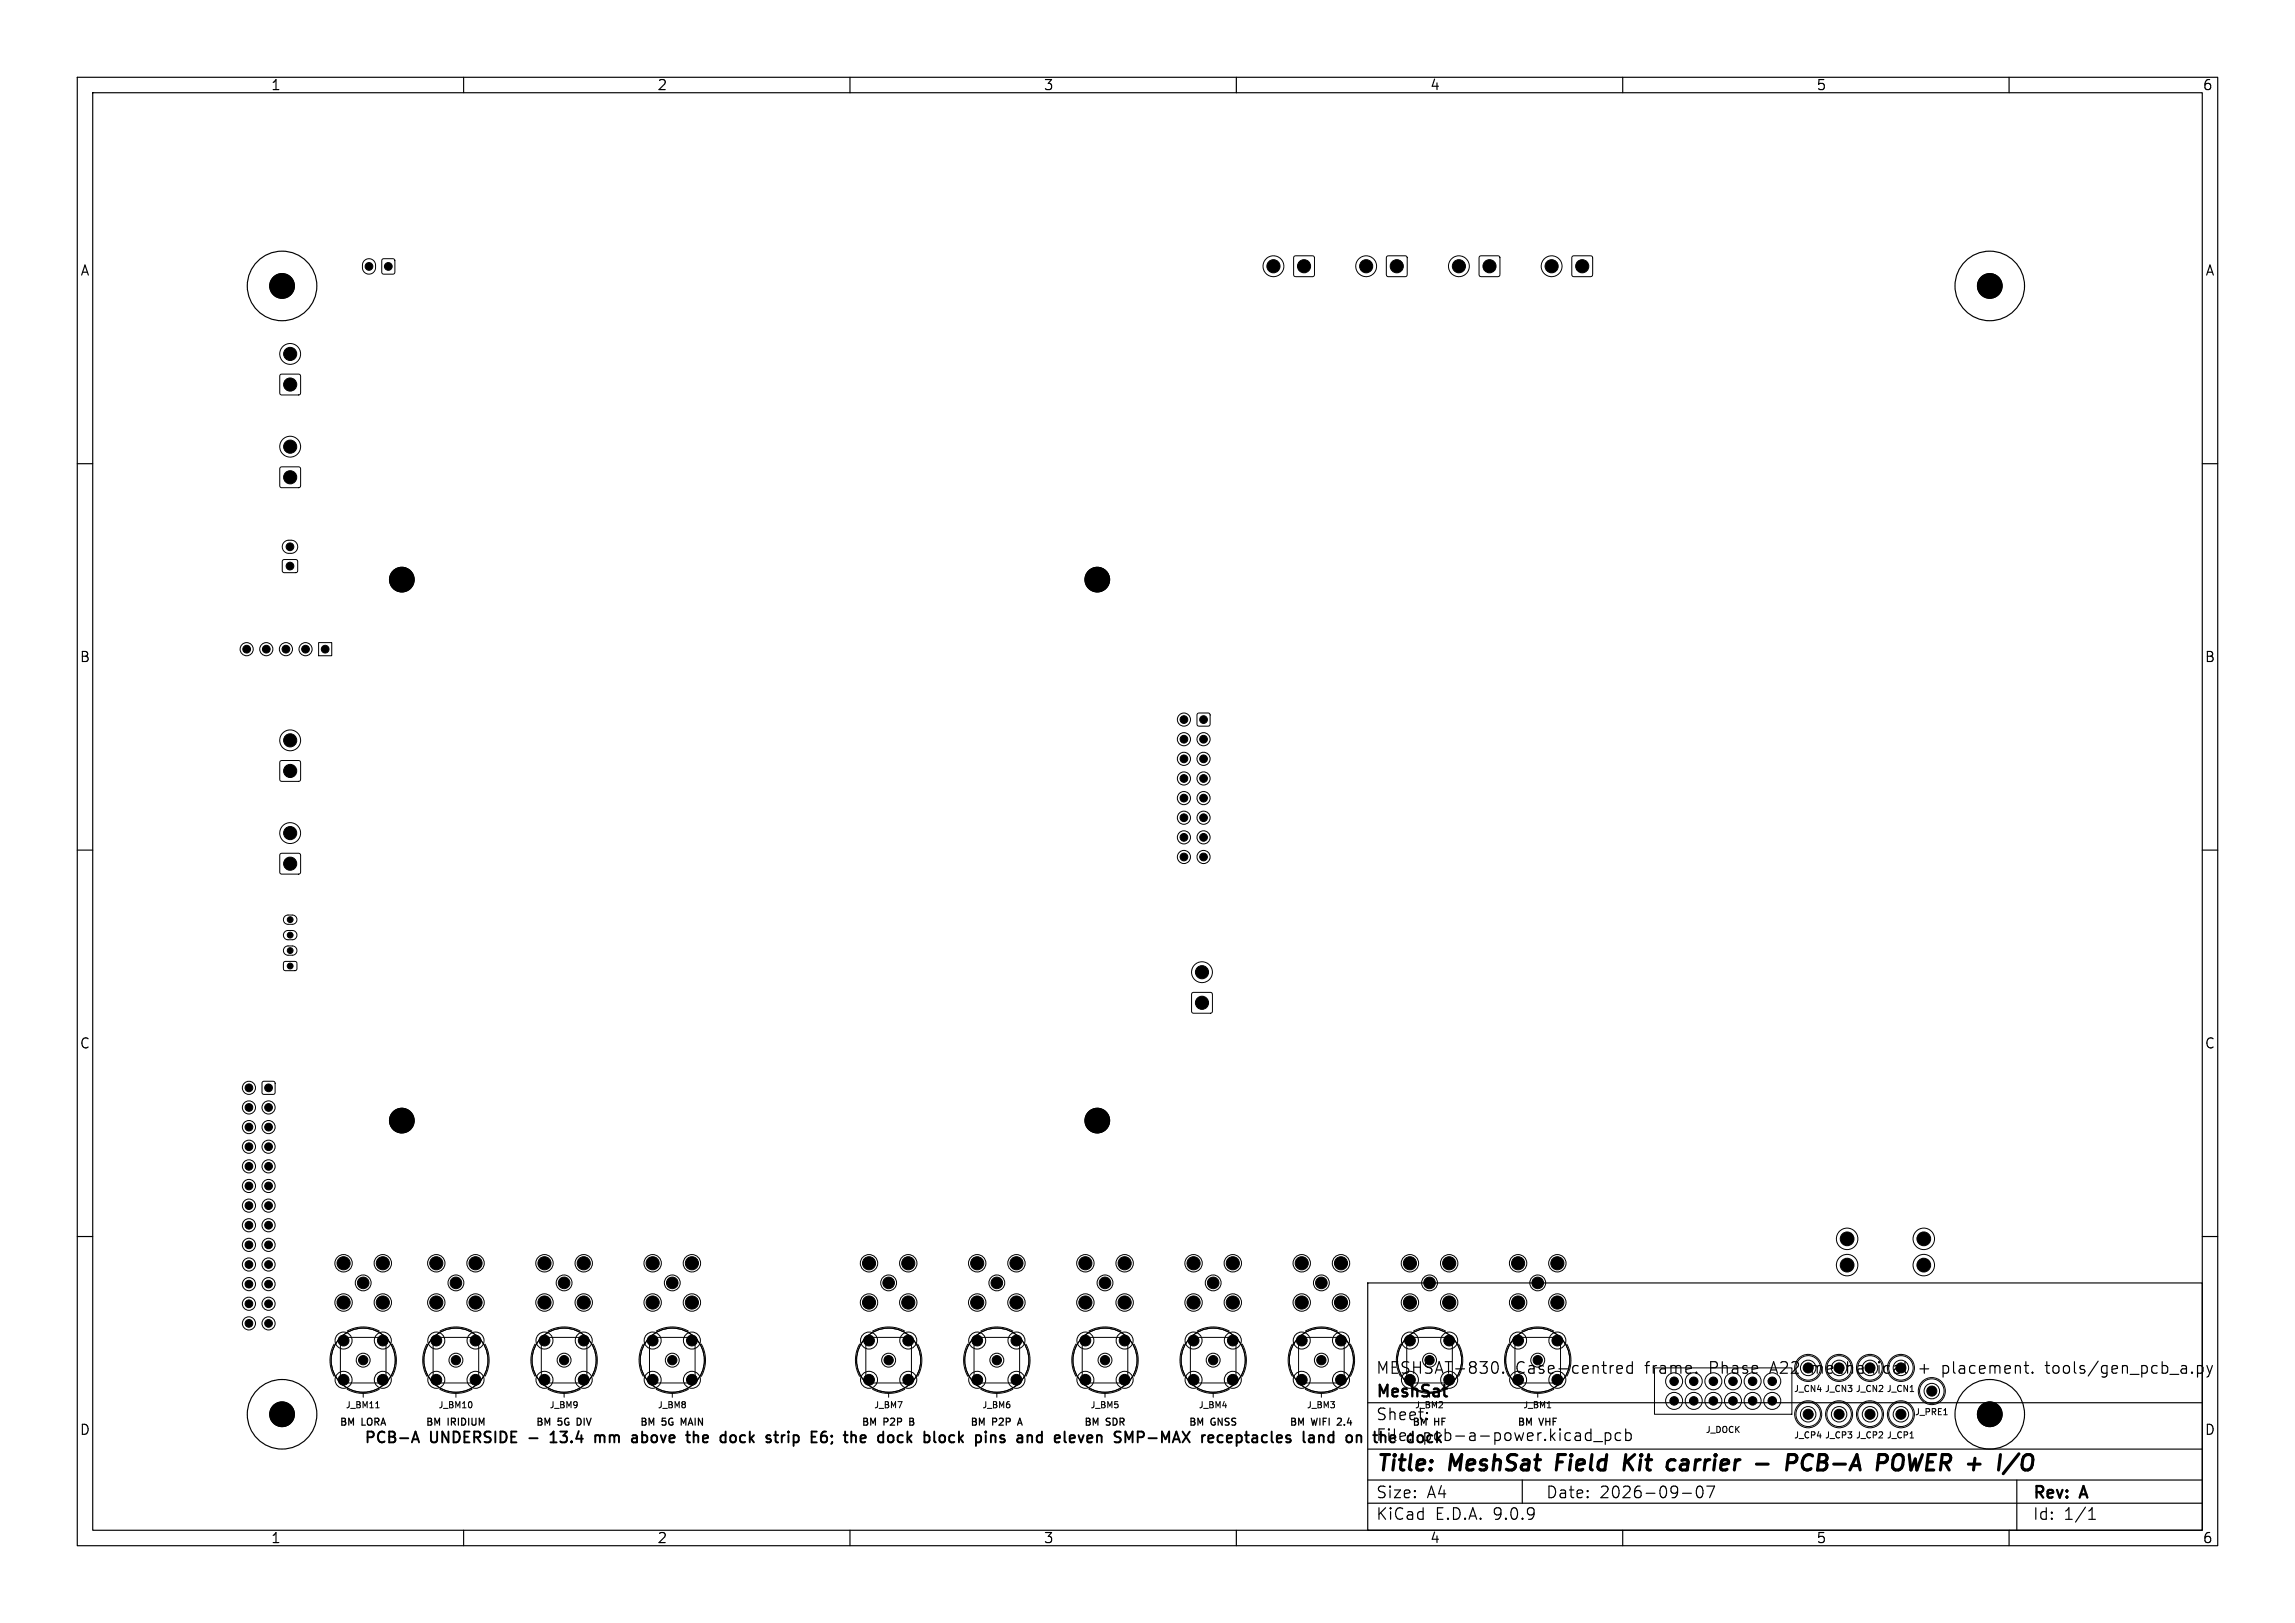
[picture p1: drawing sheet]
<svg xmlns="http://www.w3.org/2000/svg" width="297mm" height="210mm" viewBox="0 0 297 210" stroke-linecap="round" stroke-linejoin="round" font-family="sans-serif">
<defs><g id="words">
<g font-size="2.8">
<text x="178" y="190.9">Title:</text>
<text x="187.7" y="190.9">MeshSat</text>
<text x="202.3" y="190.9">Field</text>
<text x="211.8" y="190.9">Kit</text>
<text x="218.2" y="190.9">carrier</text>
<text x="230.5" y="190.9">-</text>
<text x="235.3" y="190.9">PCB-A</text>
<text x="247.8" y="190.9">POWER +</text>
</g>
<g font-size="2.1">
<text x="178" y="178">MESHSAT-830.</text>
<text x="196.1" y="178">Case-centred</text>
<text x="212.9" y="178">frame.</text>
<text x="221.4" y="178">Phase</text>
<text x="229.4" y="178">A22</text>
<text x="234.8" y="178">mechanical</text>
<text x="248.9" y="178">+</text>
<text x="252.1" y="178">placement.</text>
<text x="265.6" y="178">tools/gen_pcb_a.py</text>
<text x="178" y="184">Sheet:</text>
<text x="178" y="181.2">MeshSat</text>
<text x="178" y="186.7">File: onpcb-a-power.kicad_pcb</text>
<text x="178" y="196.9">KiCad</text>
<text x="178" y="194.1">Size:</text>
<text x="184.7" y="194.1">A4</text>
<text x="185.7" y="196.9">E.D.A.</text>
<text x="193.3" y="196.9">9.0.9</text>
<text x="200" y="194.1">Date:</text>
<text x="207" y="194.1">2026-09-07</text>
<text x="263" y="194.3">Rev:</text>
<text x="263" y="196.9">Id:</text>
<text x="267.1" y="196.9">1/1</text>
<text x="269.4" y="194.3">A</text>
</g>
<g font-size="1.9">
<text x="47" y="187.1">PCB-A</text>
<text x="55.7" y="187.1">UNDERSIDE</text>
<text x="68.9" y="187.1">-</text>
<text x="72.1" y="187.1">13.4</text>
<text x="78.3" y="187.1">mm</text>
<text x="83.6" y="187.1">above</text>
<text x="91.2" y="187.1">the</text>
<text x="96" y="187.1">dock</text>
<text x="102.4" y="187.1">strip</text>
<text x="108.7" y="187.1">E6;</text>
<text x="113.5" y="187.1">the</text>
<text x="118.3" y="187.1">dock</text>
<text x="124.7" y="187.1">block</text>
<text x="131.8" y="187.1">pins</text>
<text x="137.7" y="187.1">and</text>
<text x="143.1" y="187.1">eleven</text>
<text x="151.3" y="187.1">SMP-MAX</text>
<text x="163" y="187.1">receptacles</text>
<text x="176.6" y="187.1">land</text>
<text x="186.7" y="187.1">the</text>
<text x="191.5" y="187.1">dock</text>
</g>
<g font-size="1.8">
<text x="35" y="11.9">1</text>
<text x="85" y="11.9">2</text>
<text x="135" y="11.9">3</text>
<text x="185" y="11.9">4</text>
<text x="235" y="11.9">5</text>
<text x="285" y="11.9">6</text>
<text x="10.3" y="35.9">A</text>
<text x="285.4" y="35.9">A</text>
<text x="10.3" y="85.9">B</text>
<text x="285.3" y="85.9">B</text>
<text x="10.3" y="135.9">C</text>
<text x="285.3" y="135.9">C</text>
<text x="10.3" y="185.9">D</text>
<text x="285.3" y="185.9">D</text>
<text x="35" y="199.9">1</text>
<text x="85" y="199.9">2</text>
<text x="135" y="199.9">3</text>
<text x="185" y="199.9">4</text>
<text x="235" y="199.9">5</text>
<text x="285" y="199.9">6</text>
</g>
<g font-size="1.3">
<text x="43.9" y="184.7">BM</text>
<text x="46.8" y="184.7">LORA</text>
<text x="55" y="184.7">BM</text>
<text x="57.9" y="184.7">IRIDIUM</text>
<text x="69.3" y="184.7">BM</text>
<text x="72.2" y="184.7">5G</text>
<text x="74.9" y="184.7">DIV</text>
<text x="82.7" y="184.7">BM</text>
<text x="85.7" y="184.7">5G</text>
<text x="88.4" y="184.7">MAIN</text>
<text x="111.4" y="184.7">BM</text>
<text x="114.3" y="184.7">P2P</text>
<text x="118" y="184.7">B</text>
<text x="125.5" y="184.7">BM</text>
<text x="128.4" y="184.7">P2P</text>
<text x="132" y="184.7">A</text>
<text x="140.2" y="184.7">BM</text>
<text x="143.1" y="184.7">SDR</text>
<text x="153.8" y="184.7">BM</text>
<text x="156.7" y="184.7">GNSS</text>
<text x="166.8" y="184.7">BM</text>
<text x="169.7" y="184.7">WIFI</text>
<text x="173.4" y="184.7">2.4</text>
<text x="182.7" y="184.7">BM</text>
<text x="185.6" y="184.7">HF</text>
<text x="196.3" y="184.7">BM</text>
<text x="199.2" y="184.7">VHF</text>
</g>
<g font-size="1.1">
<text x="44.7" y="182.4">J_BM11</text>
<text x="56.7" y="182.4">J_BM10</text>
<text x="71.1" y="182.4">J_BM9</text>
<text x="85.1" y="182.4">J_BM8</text>
<text x="113.1" y="182.4">J_BM7</text>
<text x="127.1" y="182.4">J_BM6</text>
<text x="141.1" y="182.4">J_BM5</text>
<text x="155.1" y="182.4">J_BM4</text>
<text x="169.1" y="182.4">J_BM3</text>
<text x="183.1" y="182.4">J_BM2</text>
<text x="197.1" y="182.4">J_BM1</text>
<text x="220.7" y="185.6">J_DOCK</text>
<text x="232.1" y="180.3">J_CN4 J_CN3 J_CN2 J_CN1</text>
<text x="247.7" y="183.3">J_PRE1</text>
<text x="232.1" y="186.3">J_CP4 J_CP3 J_CP2 J_CP1</text>
</g>
</g></defs>
<g fill="none" stroke="#000" stroke-width=".15">
<path d="M10 10h277v190h-277zM12 12h273v186h-273zM60 10v2M110 10v2M160 10v2M210 10v2M260 10v2M10 60h2M285 60h2M10 110h2M285 110h2M10 160h2"/>
<path d="M177 166h108v32h-108zM193.4 176.2a.38 .38 0 0 1 .4 .3 .77 .77 0 0 1-.4 1.2M194.5 177.6h.1l-.1 .1M194.5 177.6v.1M209.2 177.2l.8-.1-.1-.3-.4-.1-.3 .2 .1 .7 .2 .1 .4-.1M211.2 176.8l-.4-.1-.3 .3v.4l.2 .2 .1 .1 .4-.1M211.2 176.2v1.5M219.5 177.6v.1M219.5 177.6h.1l-.1 .1M246.5 176.2v1.3l.2 .2M263 177.6h.1l-.1 .1M263 177.6v.1"/>
<path d="M264.7 176.7h.5M264.9 176.2l.1 1.4M284.4 176.8l.4-.1 .3 .3v.4l-.1 .2-.2 .1-.4-.1M285 160h2M285.6 176.7l.4 1M286 177.7l-.2 .4-.2 .1M286.3 176.7l-.3 1M60 198v2M110 198v2M160 198v2M177 194.5h108M177 191.5h108"/>
<path d="M177 187.5h108M177 181.5h108M197 191.5v3M206.2 186.5h1.2M207.7 185.4v1.5M207.7 185.5l.5-.1 .3 .3v.4l-.2 .2-.1 .1-.5-.1M209.7 185.5l-.4-.1-.3 .3v.4l.2 .2 .1 .1 .4-.1M210 198v2M210.4 185.5l.4-.1 .3 .3v.4l-.1 .2-.2 .1-.4-.1M210.4 184.9v1.5M217.7 193.2h1.2M219.7 192.4a.36 .36 0 0 1 .6 .2 .77 .77 0 0 1-.4 1.2 1 1 0 0 1-.2-1.4z"/>
<path d="M220.9 192.3h1l-.7 1.5M260 198v2M261 191.5v6.5M270.3 196.6h.9M270.3 195.5l.4-.4v1.5"/>
<circle cx="36.5" cy="37" r="4.5"/>
<circle cx="257.5" cy="37" r="4.5"/>
<circle cx="36.5" cy="183" r="4.5"/>
<circle cx="257.5" cy="183" r="4.5"/>
</g>
<path d="M201.6 188.2l-.2 2M210.4 188.2l-.2 2M210.6 189.1l.7 1.1M211.6 188.2l-1.3 1.2M216.6 188.9l.2 .1M217.6 189.5l-.1 .2v.4M227.3 189.4h1.5M232.4 189.1a.51 .51 0 0 0-.2-.9h-.7l-.3 2M234.6 188.4a.73 .73 0 0 0-1.2 .3 .97 .97 0 0 0 .4 1.5l.6-.2M245 188.9a.71 .71 0 0 1 .5-.7 .71 .71 0 0 1 .8 .3 1.66 1.66 0 0 1-.4 1.6l-.6 .1-.3-.3M262.9 188.3a1.5 1.5 0 0 1 0 1.6" fill="none" stroke="#000" stroke-width=".4"/>
<g fill="none" stroke="#000" stroke-width=".13">
<path d="M47.2 33.7a.85 .85 0 0 1 .9-.2 .85 .85 0 0 1 .5 .8v.3a.85 .85 0 0 1-.8 .9 .85 .85 0 0 1-.9-.9v-.5zM49.5 33.5h.2h1.3l.1 .2v1.5l-.1 .2-.1 .1-1.4-.1-.1-.2v-1.5zM167.5 33.2l.2-.1h2.2l.1 .1 .1 .2v2.2l-.1 .1-.1 .1h-2.2l-.2-.1-.1-.1v-2.2zM179.5 33.2l.2-.1h2.2l.1 .1 .1 .2v2.2l-.1 .1-.1 .1h-2.2l-.2-.1-.1-.1v-2.2zM191.5 33.2l.2-.1h2.2l.1 .1 .1 .2v2.2l-.1 .1-.1 .1h-2.2l-.2-.1-.1-.1v-2.2zM203.5 33.2l.2-.1h2.2l.1 .1 .1 .2v2.2l-.1 .1-.1 .1h-2.2l-.2-.1-.1-.1v-2.2zM36.3 48.5l.2-.1h2.2l.1 .1 .1 .2v2.2l-.1 .1-.1 .1h-2.2l-.2-.1-.1-.1v-2.2zM36.3 60.5l.2-.1h2.2l.1 .1 .1 .2v2.2l-.1 .1-.1 .1h-2.2l-.2-.1-.1-.1v-2.2zM36.6 72.5l.2-.1h1.5l.2 .1v.2v1.3l-.2 .1h-1.5l-.2-.1-.1-.1zM36.8 70.1l.4-.2h.5a.85 .85 0 0 1 .8 .9 .85 .85 0 0 1-.8 .8h-.3a.85 .85 0 0 1-.8-.5 .85 .85 0 0 1 .2-1zM36.3 98.5l.2-.1h2.2l.1 .1 .1 .2v2.2l-.1 .1-.1 .1h-2.2l-.2-.1-.1-.1v-2.2zM41.2 83.2h1.7v1.7h-1.7z"/>
<path d="M155 92.3h.2h1.3l.1 .2-.1 1.4-.1 .1-1.4-.1-.1-.2zM36.3 110.5l.2-.1h2.2l.1 .1 .1 .2v2.2l-.1 .1-.1 .1h-2.2l-.2-.1-.1-.1v-2.2zM36.9 118.6l.3-.2h.6a.6 .6 0 0 1 .6 .6 .6 .6 0 0 1-.6 .6h-.5a.6 .6 0 0 1-.6-.4 .6 .6 0 0 1 .2-.6zM34 140l.2-.1 1.3 .1 .1 .2-.1 1.3-.1 .1-1.4-.1-.1-.1zM36.8 124.5l.1-.1h1.4l.1 .3v.7l-.2 .2h-1.4l-.1-.2zM36.9 122.6l.3-.2h.6a.6 .6 0 0 1 .6 .6 .6 .6 0 0 1-.6 .6h-.5a.6 .6 0 0 1-.6-.4 .6 .6 0 0 1 .2-.6zM36.9 120.6l.3-.2h.6a.6 .6 0 0 1 .6 .6 .6 .6 0 0 1-.6 .6h-.5a.6 .6 0 0 1-.6-.4 .6 .6 0 0 1 .2-.6zM154.3 128.5l.2-.1h2.2l.1 .1 .1 .2v2.2l-.1 .1-.1 .1h-2.2l-.2-.1-.1-.1v-2.2zM43.2 173.9a4.3 4.3 0 0 0 0 4.2M44.1 173.1h5.9v5.9h-5.9zM44.1 173.1h.8v.8h-.8zM44.1 178.1h.8v.8h-.8z"/>
<path d="M44.9 172.2a4.3 4.3 0 0 1 4.2 0M44.9 179.8a4.3 4.3 0 0 0 4.2 0M49.1 173.1h.8v.8h-.8zM49.1 178.1h.8v.8h-.8zM50.8 173.9a4.3 4.3 0 0 1 0 4.2M55.2 173.9a4.3 4.3 0 0 0 0 4.2M56.1 173.1h5.9v5.9h-5.9zM56.1 173.1h.8v.8h-.8zM56.1 178.1h.8v.8h-.8zM56.9 172.2a4.3 4.3 0 0 1 4.2 0M56.9 179.8a4.3 4.3 0 0 0 4.2 0M61.1 173.1h.8v.8h-.8z"/>
<path d="M61.1 178.1h.8v.8h-.8zM62.8 173.9a4.3 4.3 0 0 1 0 4.2M69.2 173.9a4.3 4.3 0 0 0 0 4.2M70.1 173.1h5.9v5.9h-5.9zM70.1 173.1h.8v.8h-.8zM70.1 178.1h.8v.8h-.8zM70.9 172.2a4.3 4.3 0 0 1 4.2 0M70.9 179.8a4.3 4.3 0 0 0 4.2 0M75.1 173.1h.8v.8h-.8zM75.1 178.1h.8v.8h-.8zM76.8 173.9a4.3 4.3 0 0 1 0 4.2M83.2 173.9a4.3 4.3 0 0 0 0 4.2"/>
<path d="M84.1 173.1h5.9v5.9h-5.9zM84.1 173.1h.8v.8h-.8zM84.1 178.1h.8v.8h-.8zM84.9 172.2a4.3 4.3 0 0 1 4.2 0M84.9 179.8a4.3 4.3 0 0 0 4.2 0M89.1 173.1h.8v.8h-.8zM89.1 178.1h.8v.8h-.8zM90.8 173.9a4.3 4.3 0 0 1 0 4.2M111.2 173.9a4.3 4.3 0 0 0 0 4.2M112.1 173.1h5.9v5.9h-5.9zM112.1 173.1h.8v.8h-.8zM112.1 178.1h.8v.8h-.8z"/>
<path d="M112.9 172.2a4.3 4.3 0 0 1 4.2 0M112.9 179.8a4.3 4.3 0 0 0 4.2 0M117.1 173.1h.8v.8h-.8zM117.1 178.1h.8v.8h-.8zM118.8 173.9a4.3 4.3 0 0 1 0 4.2M125.2 173.9a4.3 4.3 0 0 0 0 4.2M126.1 173.1h5.9v5.9h-5.9zM126.1 173.1h.8v.8h-.8zM126.1 178.1h.8v.8h-.8zM126.9 172.2a4.3 4.3 0 0 1 4.2 0M126.9 179.8a4.3 4.3 0 0 0 4.2 0M131.1 173.1h.8v.8h-.8z"/>
<path d="M131.1 178.1h.8v.8h-.8zM132.8 173.9a4.3 4.3 0 0 1 0 4.2M139.2 173.9a4.3 4.3 0 0 0 0 4.2M140.1 173.1h5.9v5.9h-5.9zM140.1 173.1h.8v.8h-.8zM140.1 178.1h.8v.8h-.8zM140.9 172.2a4.3 4.3 0 0 1 4.2 0M140.9 179.8a4.3 4.3 0 0 0 4.2 0M145.1 173.1h.8v.8h-.8zM145.1 178.1h.8v.8h-.8zM146.8 173.9a4.3 4.3 0 0 1 0 4.2M153.2 173.9a4.3 4.3 0 0 0 0 4.2"/>
<path d="M154.1 173.1h5.9v5.9h-5.9zM154.1 173.1h.8v.8h-.8zM154.1 178.1h.8v.8h-.8zM154.9 172.2a4.3 4.3 0 0 1 4.2 0M154.9 179.8a4.3 4.3 0 0 0 4.2 0M159.1 173.1h.8v.8h-.8zM159.1 178.1h.8v.8h-.8zM160.8 173.9a4.3 4.3 0 0 1 0 4.2M167.2 173.9a4.3 4.3 0 0 0 0 4.2M168.1 173.1h5.9v5.9h-5.9zM168.1 173.1h.8v.8h-.8zM168.1 178.1h.8v.8h-.8z"/>
<path d="M168.9 172.2a4.3 4.3 0 0 1 4.2 0M168.9 179.8a4.3 4.3 0 0 0 4.2 0M173.1 173.1h.8v.8h-.8zM173.1 178.1h.8v.8h-.8zM174.8 173.9a4.3 4.3 0 0 1 0 4.2M181.2 173.9a4.3 4.3 0 0 0 0 4.2M182.1 173.1h5.9v5.9h-5.9zM182.1 173.1h.8v.8h-.8zM182.1 178.1h.8v.8h-.8zM182.9 172.2a4.3 4.3 0 0 1 4.2 0M182.9 179.8a4.3 4.3 0 0 0 4.2 0M187.1 173.1h.8v.8h-.8z"/>
<path d="M187.1 178.1h.8v.8h-.8zM188.8 173.9a4.3 4.3 0 0 1 0 4.2M195.2 173.9a4.3 4.3 0 0 0 0 4.2M196.1 173.1h5.9v5.9h-5.9zM196.1 173.1h.8v.8h-.8zM196.1 178.1h.8v.8h-.8zM196.9 172.2a4.3 4.3 0 0 1 4.2 0M196.9 179.8a4.3 4.3 0 0 0 4.2 0M201.1 173.1h.8v.8h-.8zM201.1 178.1h.8v.8h-.8zM202.8 173.9a4.3 4.3 0 0 1 0 4.2M214.1 177h17.8v6h-17.8z"/>
<path d="M47 180.3v.5M48.6 182.2h.5M59 180.3v.5M73 180.3v.5M87 180.3v.5M115 180.3v.5M129 180.3v.5M143 180.3v.5M157 180.3v.5M171 180.3v.5M199 180.3v.5M200.2 182.2h.5"/>
<path d="M247.2 186.1h.4"/>
<circle cx="36.5" cy="37" r="1.6"/>
<circle cx="164.8" cy="34.4" r="1.35"/>
<circle cx="176.8" cy="34.4" r="1.35"/>
<circle cx="188.8" cy="34.4" r="1.35"/>
<circle cx="200.8" cy="34.4" r="1.35"/>
<circle cx="257.5" cy="37" r="1.6"/>
<circle cx="37.6" cy="57.8" r="1.35"/>
<circle cx="37.6" cy="45.8" r="1.35"/>
<circle cx="52" cy="75" r="1.6"/>
<circle cx="142" cy="75" r="1.6"/>
<circle cx="31.9" cy="84" r=".85"/>
<circle cx="34.5" cy="84" r=".85"/>
<circle cx="37" cy="84" r=".85"/>
<circle cx="37.6" cy="95.8" r="1.35"/>
<circle cx="39.5" cy="84" r=".85"/>
<circle cx="153.2" cy="95.6" r=".85"/>
<circle cx="153.2" cy="98.2" r=".85"/>
<circle cx="153.2" cy="93.1" r=".85"/>
<circle cx="155.8" cy="98.2" r=".85"/>
<circle cx="155.8" cy="95.6" r=".85"/>
<circle cx="37.6" cy="107.8" r="1.35"/>
<circle cx="153.2" cy="110.9" r=".85"/>
<circle cx="153.2" cy="103.3" r=".85"/>
<circle cx="153.2" cy="100.7" r=".85"/>
<circle cx="153.2" cy="108.3" r=".85"/>
<circle cx="153.2" cy="105.8" r=".85"/>
<circle cx="155.8" cy="110.9" r=".85"/>
<circle cx="155.8" cy="100.7" r=".85"/>
<circle cx="155.8" cy="103.3" r=".85"/>
<circle cx="155.8" cy="105.8" r=".85"/>
<circle cx="155.8" cy="108.3" r=".85"/>
<circle cx="155.6" cy="125.8" r="1.35"/>
<circle cx="32.2" cy="140.8" r=".85"/>
<circle cx="32.2" cy="145.8" r=".85"/>
<circle cx="32.2" cy="148.4" r=".85"/>
<circle cx="32.2" cy="150.9" r=".85"/>
<circle cx="32.2" cy="158.5" r=".85"/>
<circle cx="32.2" cy="156" r=".85"/>
<circle cx="32.2" cy="143.3" r=".85"/>
<circle cx="32.2" cy="153.5" r=".85"/>
<circle cx="34.8" cy="145.8" r=".85"/>
<circle cx="34.8" cy="158.5" r=".85"/>
<circle cx="34.8" cy="150.9" r=".85"/>
<circle cx="34.8" cy="148.4" r=".85"/>
<circle cx="34.8" cy="156" r=".85"/>
<circle cx="34.8" cy="143.3" r=".85"/>
<circle cx="34.8" cy="153.5" r=".85"/>
<circle cx="52" cy="145" r="1.6"/>
<circle cx="142" cy="145" r="1.6"/>
<circle cx="32.2" cy="171.2" r=".85"/>
<circle cx="32.2" cy="168.7" r=".85"/>
<circle cx="32.2" cy="161.1" r=".85"/>
<circle cx="32.2" cy="163.6" r=".85"/>
<circle cx="32.2" cy="166.2" r=".85"/>
<circle cx="34.8" cy="171.2" r=".85"/>
<circle cx="34.8" cy="168.7" r=".85"/>
<circle cx="34.8" cy="163.6" r=".85"/>
<circle cx="34.8" cy="161.1" r=".85"/>
<circle cx="34.8" cy="166.2" r=".85"/>
<circle cx="44.5" cy="178.5" r="1.1"/>
<circle cx="44.5" cy="173.5" r="1.1"/>
<circle cx="44.5" cy="163.5" r="1.12"/>
<circle cx="44.5" cy="168.5" r="1.12"/>
<circle cx="47" cy="176" r="4.1"/>
<circle cx="47" cy="176" r=".4"/>
<circle cx="47" cy="176" r=".9"/>
<circle cx="47" cy="166" r="1.02"/>
<circle cx="49.5" cy="178.5" r="1.1"/>
<circle cx="49.5" cy="173.5" r="1.1"/>
<circle cx="49.5" cy="163.5" r="1.12"/>
<circle cx="49.5" cy="168.5" r="1.12"/>
<circle cx="56.5" cy="173.5" r="1.1"/>
<circle cx="56.5" cy="178.5" r="1.1"/>
<circle cx="56.5" cy="163.5" r="1.12"/>
<circle cx="56.5" cy="168.5" r="1.12"/>
<circle cx="59" cy="176" r=".4"/>
<circle cx="59" cy="176" r="4.1"/>
<circle cx="59" cy="176" r=".9"/>
<circle cx="59" cy="166" r="1.02"/>
<circle cx="61.5" cy="178.5" r="1.1"/>
<circle cx="61.5" cy="173.5" r="1.1"/>
<circle cx="61.5" cy="163.5" r="1.12"/>
<circle cx="61.5" cy="168.5" r="1.12"/>
<circle cx="70.5" cy="163.5" r="1.12"/>
<circle cx="70.5" cy="168.5" r="1.12"/>
<circle cx="70.5" cy="173.5" r="1.1"/>
<circle cx="70.5" cy="178.5" r="1.1"/>
<circle cx="73" cy="176" r=".4"/>
<circle cx="73" cy="176" r="4.1"/>
<circle cx="73" cy="176" r=".9"/>
<circle cx="73" cy="166" r="1.02"/>
<circle cx="75.5" cy="163.5" r="1.12"/>
<circle cx="75.5" cy="168.5" r="1.12"/>
<circle cx="75.5" cy="178.5" r="1.1"/>
<circle cx="75.5" cy="173.5" r="1.1"/>
<circle cx="84.5" cy="163.5" r="1.12"/>
<circle cx="84.5" cy="168.5" r="1.12"/>
<circle cx="84.5" cy="178.5" r="1.1"/>
<circle cx="84.5" cy="173.5" r="1.1"/>
<circle cx="87" cy="176" r="4.1"/>
<circle cx="87" cy="176" r=".9"/>
<circle cx="87" cy="166" r="1.02"/>
<circle cx="87" cy="176" r=".4"/>
<circle cx="89.5" cy="163.5" r="1.12"/>
<circle cx="89.5" cy="168.5" r="1.12"/>
<circle cx="89.5" cy="178.5" r="1.1"/>
<circle cx="89.5" cy="173.5" r="1.1"/>
<circle cx="112.5" cy="163.5" r="1.13"/>
<circle cx="112.5" cy="168.5" r="1.13"/>
<circle cx="112.5" cy="173.5" r="1.1"/>
<circle cx="112.5" cy="178.5" r="1.1"/>
<circle cx="115" cy="176" r="4.1"/>
<circle cx="115" cy="176" r=".9"/>
<circle cx="115" cy="166" r="1.03"/>
<circle cx="115" cy="176" r=".4"/>
<circle cx="117.5" cy="163.5" r="1.13"/>
<circle cx="117.5" cy="168.5" r="1.13"/>
<circle cx="117.5" cy="178.5" r="1.1"/>
<circle cx="117.5" cy="173.5" r="1.1"/>
<circle cx="126.5" cy="178.5" r="1.1"/>
<circle cx="126.5" cy="173.5" r="1.1"/>
<circle cx="126.5" cy="163.5" r="1.12"/>
<circle cx="126.5" cy="168.5" r="1.12"/>
<circle cx="129" cy="176" r="4.1"/>
<circle cx="129" cy="176" r=".9"/>
<circle cx="129" cy="166" r="1.02"/>
<circle cx="129" cy="176" r=".4"/>
<circle cx="131.5" cy="178.5" r="1.1"/>
<circle cx="131.5" cy="173.5" r="1.1"/>
<circle cx="131.5" cy="163.5" r="1.12"/>
<circle cx="131.5" cy="168.5" r="1.12"/>
<circle cx="140.5" cy="178.5" r="1.1"/>
<circle cx="140.5" cy="173.5" r="1.1"/>
<circle cx="140.5" cy="163.5" r="1.12"/>
<circle cx="140.5" cy="168.5" r="1.12"/>
<circle cx="143" cy="176" r="4.1"/>
<circle cx="143" cy="176" r=".9"/>
<circle cx="143" cy="166" r="1.02"/>
<circle cx="143" cy="176" r=".4"/>
<circle cx="145.5" cy="178.5" r="1.1"/>
<circle cx="145.5" cy="173.5" r="1.1"/>
<circle cx="145.5" cy="163.5" r="1.12"/>
<circle cx="145.5" cy="168.5" r="1.12"/>
<circle cx="154.5" cy="178.5" r="1.1"/>
<circle cx="154.5" cy="173.5" r="1.1"/>
<circle cx="154.5" cy="163.5" r="1.12"/>
<circle cx="154.5" cy="168.5" r="1.12"/>
<circle cx="157" cy="176" r="4.1"/>
<circle cx="157" cy="166" r="1.03"/>
<circle cx="157" cy="176" r=".4"/>
<circle cx="157" cy="176" r=".9"/>
<circle cx="159.5" cy="178.5" r="1.1"/>
<circle cx="159.5" cy="173.5" r="1.1"/>
<circle cx="159.5" cy="163.5" r="1.12"/>
<circle cx="159.5" cy="168.5" r="1.12"/>
<circle cx="168.5" cy="178.5" r="1.1"/>
<circle cx="168.5" cy="173.5" r="1.1"/>
<circle cx="168.5" cy="163.5" r="1.12"/>
<circle cx="168.5" cy="168.5" r="1.12"/>
<circle cx="171" cy="176" r="4.1"/>
<circle cx="171" cy="176" r=".4"/>
<circle cx="171" cy="176" r=".9"/>
<circle cx="171" cy="166" r="1.02"/>
<circle cx="173.5" cy="178.5" r="1.1"/>
<circle cx="173.5" cy="173.5" r="1.1"/>
<circle cx="173.5" cy="163.5" r="1.12"/>
<circle cx="173.5" cy="168.5" r="1.12"/>
<circle cx="182.5" cy="173.5" r="1.1"/>
<circle cx="182.5" cy="178.5" r="1.1"/>
<circle cx="182.5" cy="163.5" r="1.12"/>
<circle cx="182.5" cy="168.5" r="1.12"/>
<circle cx="185" cy="176" r=".4"/>
<circle cx="185" cy="176" r="4.1"/>
<circle cx="185" cy="176" r=".9"/>
<circle cx="185" cy="166" r="1.02"/>
<circle cx="187.5" cy="173.5" r="1.1"/>
<circle cx="187.5" cy="178.5" r="1.1"/>
<circle cx="187.5" cy="163.5" r="1.12"/>
<circle cx="187.5" cy="168.5" r="1.12"/>
<circle cx="196.5" cy="163.5" r="1.12"/>
<circle cx="196.5" cy="168.5" r="1.12"/>
<circle cx="196.5" cy="178.5" r="1.1"/>
<circle cx="196.5" cy="173.5" r="1.1"/>
<circle cx="199" cy="176" r=".4"/>
<circle cx="199" cy="176" r="4.1"/>
<circle cx="199" cy="176" r=".9"/>
<circle cx="199" cy="166" r="1.02"/>
<circle cx="201.5" cy="163.5" r="1.12"/>
<circle cx="201.5" cy="168.5" r="1.12"/>
<circle cx="201.5" cy="178.5" r="1.1"/>
<circle cx="201.5" cy="173.5" r="1.1"/>
<circle cx="216.7" cy="178.7" r="1.1"/>
<circle cx="219.2" cy="178.7" r="1.1"/>
<circle cx="221.7" cy="178.7" r="1.1"/>
<circle cx="224.3" cy="178.7" r="1.1"/>
<circle cx="226.8" cy="178.7" r="1.1"/>
<circle cx="229.4" cy="178.7" r="1.1"/>
<circle cx="234" cy="177" r="1"/>
<circle cx="234" cy="177" r="1.75"/>
<circle cx="234" cy="177" r="1.59"/>
<circle cx="234" cy="177" r=".51"/>
<circle cx="238" cy="177" r="1.75"/>
<circle cx="238" cy="177" r="1.59"/>
<circle cx="239" cy="160.3" r="1.39"/>
<circle cx="239" cy="163.7" r="1.39"/>
<circle cx="242" cy="177" r="1.75"/>
<circle cx="242" cy="177" r="1.59"/>
<circle cx="246" cy="177" r="1.75"/>
<circle cx="246" cy="177" r="1"/>
<circle cx="246" cy="177" r="1.59"/>
<circle cx="246" cy="177" r=".51"/>
<circle cx="249" cy="160.3" r="1.39"/>
<circle cx="249" cy="163.7" r="1.39"/>
<circle cx="250" cy="180" r="1"/>
<circle cx="250" cy="180" r="1.59"/>
<circle cx="250" cy="180" r=".51"/>
<circle cx="36.5" cy="183" r="1.6"/>
<circle cx="216.7" cy="181.3" r="1.1"/>
<circle cx="219.2" cy="181.3" r="1.1"/>
<circle cx="221.7" cy="181.3" r="1.1"/>
<circle cx="224.3" cy="181.3" r="1.1"/>
<circle cx="226.8" cy="181.3" r="1.1"/>
<circle cx="229.4" cy="181.3" r="1.1"/>
<circle cx="234" cy="183" r="1"/>
<circle cx="234" cy="183" r="1.75"/>
<circle cx="234" cy="183" r="1.59"/>
<circle cx="234" cy="183" r=".51"/>
<circle cx="238" cy="183" r="1.75"/>
<circle cx="238" cy="183" r="1"/>
<circle cx="238" cy="183" r="1.59"/>
<circle cx="238" cy="183" r=".51"/>
<circle cx="242" cy="183" r="1.75"/>
<circle cx="242" cy="183" r="1"/>
<circle cx="242" cy="183" r="1.59"/>
<circle cx="242" cy="183" r=".51"/>
<circle cx="246" cy="183" r="1.75"/>
<circle cx="246" cy="183" r="1"/>
<circle cx="246" cy="183" r="1.59"/>
<circle cx="246" cy="183" r=".51"/>
<circle cx="250" cy="180" r="1.75"/>
<circle cx="257.5" cy="183" r="1.6"/>
</g>
<g fill="none" stroke="#000" stroke-width=".25">
<path d="M53.3 186.6l.5-1.4 .4 1.4M53.4 186.2h.7M71.2 186.6h.8M71.2 185.6l.4-.4v1.4M77 185.7v.9M77 185.8a.35 .35 0 0 1 .6 .1M77.6 185.9v.7M77.8 185.7l-.2 .2M82 185.7h.2l.2 .2v.7M82.4 186.6h-.4M82.4 186l-.4 .1M89.8 185.8a.35 .35 0 0 1 .6 .1v.7"/>
<path d="M89.8 185.2v1.4M94.5 186a.38 .38 0 0 1 .4-.3 .38 .38 0 0 1 .3 .3v.4a.38 .38 0 0 1-.3 .2 .38 .38 0 0 1-.4-.2M101.2 185.7v.9M101.6 185.7l-.3 .1-.1 .2M106.5 185.8h.3l.2 .2v.5l-.2 .1h-.3M106.6 185.2h.3M107.6 185.8h.1l-.1 .1M107.6 185.8v.1M107.7 186.6l-.1 .2M116.7 185.7l.1 .1M116.8 186.6h-.1M117.4 185.2v1.4"/>
<path d="M117.6 186.1l.4 .5M118 185.7l-.6 .5M123.1 185.7l.4 .1M123.5 186.6h-.4M124.1 185.2v1.4M124.6 185.7l-.5 .5M129.8 186.2l.2 .2v.2h-.2M129.8 185.7l.2 .1M137.1 185.8l-.4-.1-.2 .2 .1 .7h.1h.4M137.2 186l-.7 .2M142 185.7v.9M142.5 185.8a.38 .38 0 0 0-.5 0"/>
<path d="M148.6 186.1h1.1M150.8 186.2l-.4-1v1.4M161.1 185.7h.5M161.3 185.2v1.2l.1 .2h.2M162.5 185.7l-.4 .1M162.6 186.1h-.4a.27 .27 0 0 0-.2 .3 .27 .27 0 0 0 .2 .2h.4M174.3 185.8a.38 .38 0 0 1 .4-.1 .38 .38 0 0 1 .3 .3v.4a.38 .38 0 0 1-.4 .2 .38 .38 0 0 1-.4-.2zM175.6 185.7v.9M176.1 185.8a.38 .38 0 0 0-.5 0"/>
</g>
<g fill="#000" stroke="#000" stroke-width=".13">
<circle cx="36.5" cy="37" r="1.6"/>
<circle cx="47.8" cy="34.5" r=".5"/>
<circle cx="50.3" cy="34.5" r=".5"/>
<circle cx="164.8" cy="34.4" r=".85"/>
<circle cx="168.8" cy="34.4" r=".85"/>
<circle cx="176.8" cy="34.4" r=".85"/>
<circle cx="180.8" cy="34.4" r=".85"/>
<circle cx="188.8" cy="34.4" r=".85"/>
<circle cx="192.8" cy="34.4" r=".85"/>
<circle cx="200.8" cy="34.4" r=".85"/>
<circle cx="204.8" cy="34.4" r=".85"/>
<circle cx="257.5" cy="37" r="1.6"/>
<circle cx="37.6" cy="57.8" r=".85"/>
<circle cx="37.6" cy="45.8" r=".85"/>
<circle cx="37.6" cy="49.8" r=".85"/>
<circle cx="37.5" cy="73.2" r=".5"/>
<circle cx="37.5" cy="70.8" r=".5"/>
<circle cx="37.6" cy="61.8" r=".85"/>
<circle cx="52" cy="75" r="1.6"/>
<circle cx="142" cy="75" r="1.6"/>
<circle cx="31.9" cy="84" r=".5"/>
<circle cx="34.5" cy="84" r=".5"/>
<circle cx="37" cy="84" r=".5"/>
<circle cx="37.6" cy="99.8" r=".85"/>
<circle cx="37.6" cy="95.8" r=".85"/>
<circle cx="39.5" cy="84" r=".5"/>
<circle cx="42.1" cy="84" r=".5"/>
<circle cx="153.2" cy="95.6" r=".5"/>
<circle cx="153.2" cy="93.1" r=".5"/>
<circle cx="153.2" cy="98.2" r=".5"/>
<circle cx="155.8" cy="95.6" r=".5"/>
<circle cx="155.8" cy="93.1" r=".5"/>
<circle cx="155.8" cy="98.2" r=".5"/>
<circle cx="37.6" cy="119" r=".37"/>
<circle cx="37.6" cy="111.8" r=".85"/>
<circle cx="37.6" cy="107.8" r=".85"/>
<circle cx="153.2" cy="108.3" r=".5"/>
<circle cx="153.2" cy="103.3" r=".5"/>
<circle cx="153.2" cy="110.9" r=".5"/>
<circle cx="153.2" cy="100.7" r=".5"/>
<circle cx="153.2" cy="105.8" r=".5"/>
<circle cx="155.8" cy="105.8" r=".5"/>
<circle cx="155.8" cy="108.3" r=".5"/>
<circle cx="155.8" cy="100.7" r=".5"/>
<circle cx="155.8" cy="103.3" r=".5"/>
<circle cx="155.8" cy="110.9" r=".5"/>
<circle cx="37.6" cy="123" r=".37"/>
<circle cx="37.6" cy="125" r=".37"/>
<circle cx="37.6" cy="121" r=".37"/>
<circle cx="155.6" cy="129.8" r=".85"/>
<circle cx="155.6" cy="125.8" r=".85"/>
<circle cx="32.2" cy="153.5" r=".5"/>
<circle cx="32.2" cy="140.8" r=".5"/>
<circle cx="32.2" cy="145.8" r=".5"/>
<circle cx="32.2" cy="150.9" r=".5"/>
<circle cx="32.2" cy="158.5" r=".5"/>
<circle cx="32.2" cy="148.4" r=".5"/>
<circle cx="32.2" cy="156" r=".5"/>
<circle cx="32.2" cy="143.3" r=".5"/>
<circle cx="34.8" cy="153.5" r=".5"/>
<circle cx="34.8" cy="156" r=".5"/>
<circle cx="34.8" cy="145.8" r=".5"/>
<circle cx="34.8" cy="148.4" r=".5"/>
<circle cx="34.8" cy="140.8" r=".5"/>
<circle cx="34.8" cy="150.9" r=".5"/>
<circle cx="34.8" cy="158.5" r=".5"/>
<circle cx="34.8" cy="143.3" r=".5"/>
<circle cx="52" cy="145" r="1.6"/>
<circle cx="142" cy="145" r="1.6"/>
<circle cx="32.2" cy="163.6" r=".5"/>
<circle cx="32.2" cy="161.1" r=".5"/>
<circle cx="32.2" cy="166.2" r=".5"/>
<circle cx="32.2" cy="171.2" r=".5"/>
<circle cx="32.2" cy="168.7" r=".5"/>
<circle cx="34.8" cy="161.1" r=".5"/>
<circle cx="34.8" cy="166.2" r=".5"/>
<circle cx="34.8" cy="163.6" r=".5"/>
<circle cx="34.8" cy="168.7" r=".5"/>
<circle cx="34.8" cy="171.2" r=".5"/>
<circle cx="44.5" cy="173.5" r=".7"/>
<circle cx="44.5" cy="178.5" r=".7"/>
<circle cx="44.5" cy="168.5" r=".85"/>
<circle cx="44.5" cy="163.5" r=".85"/>
<circle cx="47" cy="166" r=".75"/>
<circle cx="47" cy="176" r=".6"/>
<circle cx="49.5" cy="178.5" r=".7"/>
<circle cx="49.5" cy="173.5" r=".7"/>
<circle cx="49.5" cy="168.5" r=".85"/>
<circle cx="49.5" cy="163.5" r=".85"/>
<circle cx="56.5" cy="173.5" r=".7"/>
<circle cx="56.5" cy="178.5" r=".7"/>
<circle cx="56.5" cy="168.5" r=".85"/>
<circle cx="56.5" cy="163.5" r=".85"/>
<circle cx="59" cy="166" r=".75"/>
<circle cx="59" cy="176" r=".6"/>
<circle cx="61.5" cy="173.5" r=".7"/>
<circle cx="61.5" cy="178.5" r=".7"/>
<circle cx="61.5" cy="168.5" r=".85"/>
<circle cx="61.5" cy="163.5" r=".85"/>
<circle cx="70.5" cy="173.5" r=".7"/>
<circle cx="70.5" cy="178.5" r=".7"/>
<circle cx="70.5" cy="168.5" r=".85"/>
<circle cx="70.5" cy="163.5" r=".85"/>
<circle cx="73" cy="166" r=".75"/>
<circle cx="73" cy="176" r=".6"/>
<circle cx="75.5" cy="178.5" r=".7"/>
<circle cx="75.5" cy="173.5" r=".7"/>
<circle cx="75.5" cy="168.5" r=".85"/>
<circle cx="75.5" cy="163.5" r=".85"/>
<circle cx="84.5" cy="178.5" r=".7"/>
<circle cx="84.5" cy="173.5" r=".7"/>
<circle cx="84.5" cy="168.5" r=".85"/>
<circle cx="84.5" cy="163.5" r=".85"/>
<circle cx="87" cy="176" r=".6"/>
<circle cx="87" cy="166" r=".75"/>
<circle cx="89.5" cy="173.5" r=".7"/>
<circle cx="89.5" cy="178.5" r=".7"/>
<circle cx="89.5" cy="168.5" r=".85"/>
<circle cx="89.5" cy="163.5" r=".85"/>
<circle cx="112.5" cy="168.5" r=".85"/>
<circle cx="112.5" cy="163.5" r=".85"/>
<circle cx="112.5" cy="173.5" r=".7"/>
<circle cx="112.5" cy="178.5" r=".7"/>
<circle cx="115" cy="176" r=".6"/>
<circle cx="115" cy="166" r=".75"/>
<circle cx="117.5" cy="168.5" r=".85"/>
<circle cx="117.5" cy="163.5" r=".85"/>
<circle cx="117.5" cy="173.5" r=".7"/>
<circle cx="117.5" cy="178.5" r=".7"/>
<circle cx="126.5" cy="168.5" r=".85"/>
<circle cx="126.5" cy="163.5" r=".85"/>
<circle cx="126.5" cy="173.5" r=".7"/>
<circle cx="126.5" cy="178.5" r=".7"/>
<circle cx="129" cy="176" r=".6"/>
<circle cx="129" cy="166" r=".75"/>
<circle cx="131.5" cy="168.5" r=".85"/>
<circle cx="131.5" cy="163.5" r=".85"/>
<circle cx="131.5" cy="173.5" r=".7"/>
<circle cx="131.5" cy="178.5" r=".7"/>
<circle cx="140.5" cy="168.5" r=".85"/>
<circle cx="140.5" cy="163.5" r=".85"/>
<circle cx="140.5" cy="178.5" r=".7"/>
<circle cx="140.5" cy="173.5" r=".7"/>
<circle cx="143" cy="166" r=".75"/>
<circle cx="143" cy="176" r=".6"/>
<circle cx="145.5" cy="168.5" r=".85"/>
<circle cx="145.5" cy="163.5" r=".85"/>
<circle cx="145.5" cy="173.5" r=".7"/>
<circle cx="145.5" cy="178.5" r=".7"/>
<circle cx="154.5" cy="168.5" r=".85"/>
<circle cx="154.5" cy="163.5" r=".85"/>
<circle cx="154.5" cy="178.5" r=".7"/>
<circle cx="154.5" cy="173.5" r=".7"/>
<circle cx="157" cy="166" r=".75"/>
<circle cx="157" cy="176" r=".6"/>
<circle cx="159.5" cy="168.5" r=".85"/>
<circle cx="159.5" cy="163.5" r=".85"/>
<circle cx="159.5" cy="173.5" r=".7"/>
<circle cx="159.5" cy="178.5" r=".7"/>
<circle cx="168.5" cy="173.5" r=".7"/>
<circle cx="168.5" cy="178.5" r=".7"/>
<circle cx="168.5" cy="168.5" r=".85"/>
<circle cx="168.5" cy="163.5" r=".85"/>
<circle cx="171" cy="166" r=".75"/>
<circle cx="171" cy="176" r=".6"/>
<circle cx="173.5" cy="173.5" r=".7"/>
<circle cx="173.5" cy="178.5" r=".7"/>
<circle cx="173.5" cy="168.5" r=".85"/>
<circle cx="173.5" cy="163.5" r=".85"/>
<circle cx="182.5" cy="173.5" r=".7"/>
<circle cx="182.5" cy="178.5" r=".7"/>
<circle cx="182.5" cy="168.5" r=".85"/>
<circle cx="182.5" cy="163.5" r=".85"/>
<circle cx="185" cy="166" r=".75"/>
<circle cx="185" cy="176" r=".6"/>
<circle cx="187.5" cy="173.5" r=".7"/>
<circle cx="187.5" cy="178.5" r=".7"/>
<circle cx="187.5" cy="168.5" r=".85"/>
<circle cx="187.5" cy="163.5" r=".85"/>
<circle cx="196.5" cy="178.5" r=".7"/>
<circle cx="196.5" cy="173.5" r=".7"/>
<circle cx="196.5" cy="168.5" r=".85"/>
<circle cx="196.5" cy="163.5" r=".85"/>
<circle cx="199" cy="166" r=".75"/>
<circle cx="199" cy="176" r=".6"/>
<circle cx="201.5" cy="173.5" r=".7"/>
<circle cx="201.5" cy="178.5" r=".7"/>
<circle cx="201.5" cy="168.5" r=".85"/>
<circle cx="201.5" cy="163.5" r=".85"/>
<circle cx="216.7" cy="178.7" r=".55"/>
<circle cx="219.2" cy="178.7" r=".55"/>
<circle cx="221.7" cy="178.7" r=".55"/>
<circle cx="224.3" cy="178.7" r=".55"/>
<circle cx="226.8" cy="178.7" r=".55"/>
<circle cx="229.4" cy="178.7" r=".55"/>
<circle cx="234" cy="177" r=".65"/>
<circle cx="239" cy="160.3" r=".89"/>
<circle cx="239" cy="163.7" r=".89"/>
<circle cx="246" cy="177" r=".65"/>
<circle cx="249" cy="160.3" r=".89"/>
<circle cx="249" cy="163.7" r=".89"/>
<circle cx="250" cy="180" r=".65"/>
<circle cx="36.5" cy="183" r="1.6"/>
<circle cx="216.7" cy="181.3" r=".55"/>
<circle cx="219.2" cy="181.3" r=".55"/>
<circle cx="221.7" cy="181.3" r=".55"/>
<circle cx="224.3" cy="181.3" r=".55"/>
<circle cx="226.8" cy="181.3" r=".55"/>
<circle cx="229.4" cy="181.3" r=".55"/>
<circle cx="234" cy="183" r=".65"/>
<circle cx="238" cy="183" r=".65"/>
<circle cx="242" cy="183" r=".65"/>
<circle cx="246" cy="183" r=".65"/>
<circle cx="257.5" cy="183" r="1.6"/>
</g>
<use href="#words"/>
</svg>
